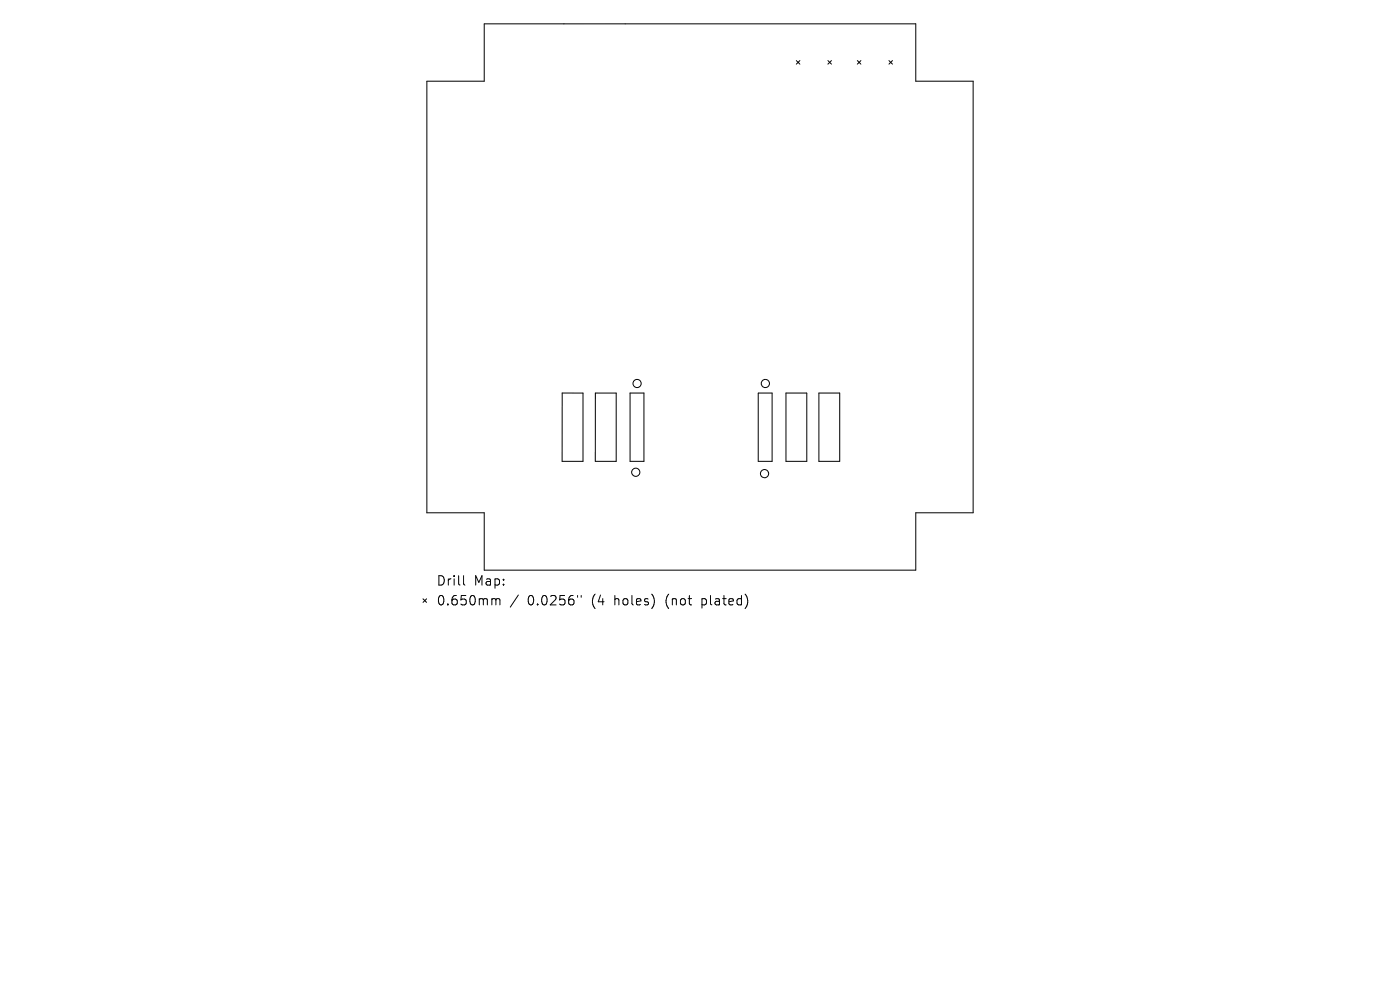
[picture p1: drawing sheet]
<svg xmlns="http://www.w3.org/2000/svg" width="297mm" height="210mm" viewBox="0 0 297 210" stroke-linecap="round" stroke-linejoin="round" font-family="sans-serif">
<defs><g id="words">
<g font-size="2.8">
<text x="92.5" y="124.5">Drill</text>
<text x="100.5" y="124.5">Map:</text>
<text x="92.5" y="128.7">0.650mm</text>
<text x="111.9" y="128.7">0.0256&quot;</text>
<text x="125.7" y="128.7">(4</text>
<text x="130.6" y="128.7">holes)</text>
<text x="141.7" y="128.7">(not</text>
<text x="149.5" y="128.7">plated)</text>
</g>
</g></defs>
<g fill="none" stroke="#000" stroke-width=".21">
<path d="M90.6 17.2h12.1v-12.1h91.6v12.1h12.1v91.6h-12.1v12.1h-91.6v-12.1h-12.1zM168.9 12.9l.8 .7M169.7 12.9l-.8 .7M175.6 12.9l.8 .7M176.4 12.9l-.8 .7M181.9 12.9l.7 .7M182.6 12.9l-.7 .7M188.6 12.9l.7 .7M189.3 12.9l-.7 .7M119.3 83.4h4.4v14.5h-4.5zM126.3 83.4h4.4v14.5h-4.4zM133.7 83.4h2.9v14.5h-2.9z"/>
<path d="M160.9 83.4h2.9v14.5h-2.9zM166.7 83.4h4.5v14.5h-4.5zM173.7 83.4h4.4v14.5h-4.4zM89.7 127l.8 .8M90.5 127l-.8 .8M98.3 122.1v1.7l.3 .3M104.6 127h.3l.3 .3M105.2 127.3l.3-.3 .5 .1 .1 1.2M105.2 127.3v1M110 126.2l-1.8 2.6M122.5 126.3v.4M123.3 126.3v.4"/>
<circle cx="135.2" cy="81.3" r=".87"/>
<circle cx="162.4" cy="81.3" r=".87"/>
<circle cx="134.9" cy="100.2" r=".87"/>
<circle cx="162.2" cy="100.5" r=".87"/>
</g>
<use href="#words"/>
</svg>
